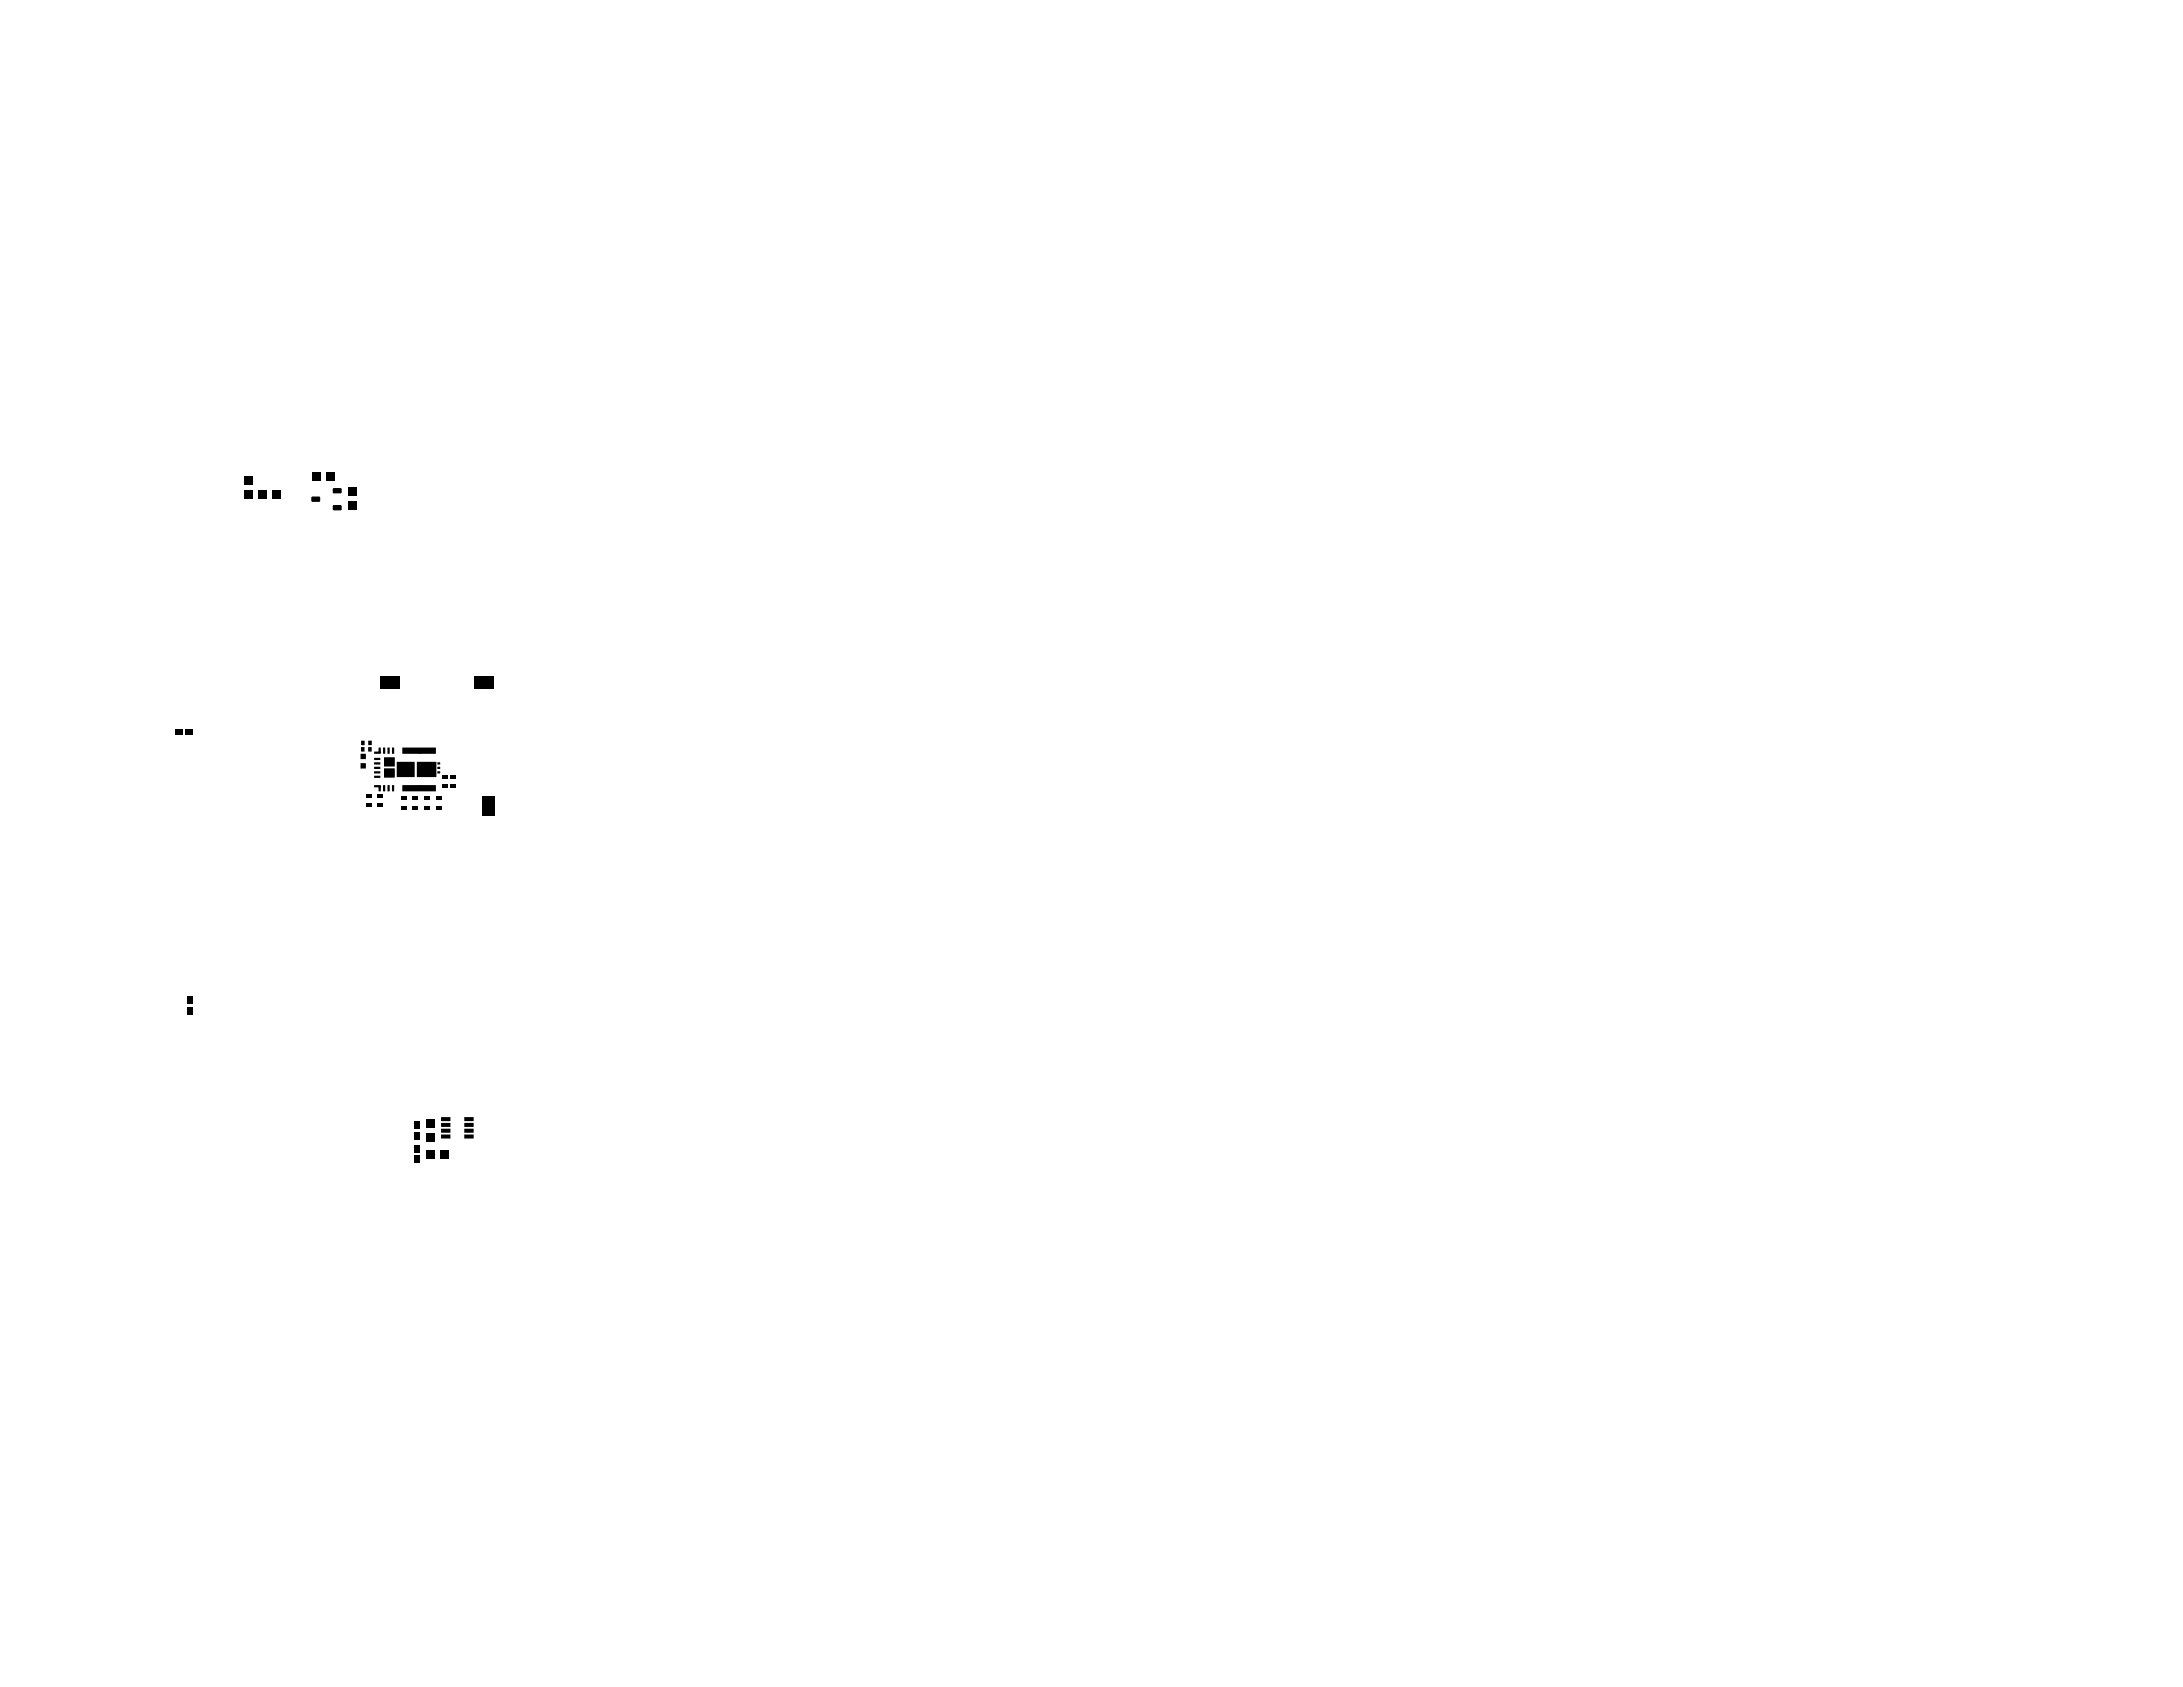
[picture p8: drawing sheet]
<svg xmlns="http://www.w3.org/2000/svg" width="279mm" height="216mm" viewBox="0 0 279 216" stroke-linecap="round" stroke-linejoin="round" font-family="sans-serif">
<g fill="#000">
<path d="M39.9 63.6l.1-.1v.2h-.2zM39.8 64.1h.2v.1zM40.8 64.1h.2l-.2 .1zM40.8 63.5l.2 .2h-.2zM42.6 64.7l.2-.1v.2h-.2zM42.6 65.1h.2v.2zM42.6 62.5h.2v.1h-.2zM42.6 63h.2v.1zM43.6 65.1h.1l-.1 .2zM43.6 64.6l.1 .2h-.1zM43.6 63h.1l-.1 .1zM43.6 62.5l.1 .1h-.1z"/>
<path d="M46.1 98.3l.1 .1zM46.1 97.1l.1 .1zM46.2 96.1l.1 .1zM46.2 95.3l.1 .1zM46.6 95.6l.1 .1zM46.6 94.8h.1zM47.1 96.1l.1 .1zM47.1 95.3l.1 .1zM47.5 95.6l.1 .1zM47.5 94.8h.1zM47.9 97.2v.1zM47.9 98.9v.1z"/>
<path d="M47.9 99.5v.1zM48.6 97h.1zM48.6 97.6h.1zM48.6 98.1l.1 .1zM48.6 98.7l.1 .1zM48.6 99.3h.1zM47.9 96.2h.5l.1-.5h.2v.8h-.8zM49 96.4l.1 .1zM49.2 96.9h1.3v1.2h-1.3zM49.6 96.4l.1 .1zM49.8 95.7h.1zM50.2 96.4v.1z"/>
<path d="M50.4 95.7h.1zM49.2 98.4l1.3-.1v1.2h-1.3zM50.8 97.5h2.3v1.9l-2.3 .1zM51.5 95.7h4.3v.7l-4.3 .1zM53.4 97.5h2.4v1.9l-2.4 .1zM56 97.6h.3v.2h-.3zM56 98.7h.3v.3h-.3zM56 98.2l.3-.1v.3h-.3zM47.9 100.5h.8v.8h-.2l-.1-.5h-.5zM49 101.2l.1 .1zM49.6 101.2l.1 .1zM49.8 100.5h.1z"/>
<path d="M50.2 101.2v.1zM50.4 100.5h.1zM51.5 100.5h4.2l.1 .8h-4.3zM56.4 145.7h.1zM56.4 144.9l.1 .1zM56.4 144.2h.1zM56.4 143.4l.1 .1zM57.6 145.2v.1zM57.6 143.7v.1zM59.4 143.4l.1 .1zM59.4 144.2h.1zM59.4 144.9l.1 .1z"/>
<path d="M59.4 145.7h.1zM60.6 143.7v.1zM60.6 145.2v.1z"/>
<circle cx="53.6" cy="96.2" r=".23"/>
<circle cx="53.6" cy="100.7" r=".23"/>
</g>
<g fill="#000">
<path d="M31.3 60.9h1.1v1.2h-1.1z" fill-rule="evenodd"/>
<path d="M31.3 62.7h1.1v1.2h-1.1z" fill-rule="evenodd"/>
<path d="M33 62.8h1.2v1.1h-1.2z" fill-rule="evenodd"/>
<path d="M34.9 62.8h1.1v1.1h-1.1z" fill-rule="evenodd"/>
<path d="M39.9 60.4h1.1v1.1h-1.1z" fill-rule="evenodd"/>
<path d="M39.8 63.7l.2-.2h.8l.2 .2v.4l-.2 .1h-.8l-.2-.1z" fill-rule="evenodd"/>
<path d="M41.7 60.4h1.2v1.1h-1.2z" fill-rule="evenodd"/>
<path d="M42.6 64.8l.2-.2h.8l.1 .2v.3l-.1 .2h-.8l-.2-.2z" fill-rule="evenodd"/>
<path d="M42.6 62.6l.2-.1h.8l.1 .1v.4l-.1 .1h-.8l-.2-.1z" fill-rule="evenodd"/>
<path d="M44.5 64.1h1.1v1.2h-1.1z" fill-rule="evenodd"/>
<path d="M44.5 62.3h1.1v1.1h-1.1z" fill-rule="evenodd"/>
<path d="M22.4 93.4h.9v.6h-.9z" fill-rule="evenodd"/>
<path d="M23.8 93.4h.9v.6h-.9z" fill-rule="evenodd"/>
<path d="M46.3 95.6l.4 .1-.1 .5-.4-.1z" fill-rule="evenodd"/>
<path d="M46.2 94.8h.5l-.1 .6-.4-.1z" fill-rule="evenodd"/>
<path d="M46.2 97.7h.6v.7l-.7-.1z" fill-rule="evenodd"/>
<path d="M46.2 96.5h.6v.7l-.7-.1z" fill-rule="evenodd"/>
<path d="M47.2 95.6l.4 .1-.1 .5-.4-.1z" fill-rule="evenodd"/>
<path d="M47.1 94.8h.5l-.1 .6-.4-.1z" fill-rule="evenodd"/>
<path d="M47.9 97h.7l.1 .2-.8 .1z" fill-rule="evenodd"/>
<path d="M47.9 97.6h.7l.1 .2h-.8z" fill-rule="evenodd"/>
<path d="M47.9 98.2l.7-.1 .1 .3h-.8z" fill-rule="evenodd"/>
<path d="M47.9 98.8l.7-.1 .1 .2-.8 .1z" fill-rule="evenodd"/>
<path d="M47.9 99.3h.7l.1 .2-.8 .1z" fill-rule="evenodd"/>
<path d="M49 95.7h.3v.8l-.3-.1z" fill-rule="evenodd"/>
<path d="M49.6 95.7h.3l-.1 .8-.2-.1z" fill-rule="evenodd"/>
<path d="M50.2 95.7h.3l-.1 .8-.2-.1z" fill-rule="evenodd"/>
<path d="M48.7 86.5h2.5v1.6h-2.5z" fill-rule="evenodd"/>
<path d="M56.6 99.3h.7v.4h-.7z" fill-rule="evenodd"/>
<path d="M57.6 99.3h.7v.4h-.7z" fill-rule="evenodd"/>
<path d="M60.6 86.5h2.5v1.6h-2.5z" fill-rule="evenodd"/>
<path d="M46.8 101.7h.7v.4h-.7z" fill-rule="evenodd"/>
<path d="M46.8 102.8h.7v.5h-.7z" fill-rule="evenodd"/>
<path d="M48.3 101.6h.7v.5h-.7z" fill-rule="evenodd"/>
<path d="M48.3 102.8h.7v.4h-.7z" fill-rule="evenodd"/>
<path d="M49 100.5h.3v.8l-.3-.1z" fill-rule="evenodd"/>
<path d="M49.6 100.5h.3l-.1 .8-.2-.1z" fill-rule="evenodd"/>
<path d="M50.2 100.5h.3l-.1 .8-.2-.1z" fill-rule="evenodd"/>
<path d="M51.3 102h.7v.4h-.7z" fill-rule="evenodd"/>
<path d="M51.3 103.1h.7v.5h-.7z" fill-rule="evenodd"/>
<path d="M52.8 103.1h.7v.5h-.7z" fill-rule="evenodd"/>
<path d="M52.8 102h.7v.4h-.7z" fill-rule="evenodd"/>
<path d="M54.3 103.1h.7v.5h-.7z" fill-rule="evenodd"/>
<path d="M54.3 102h.7v.4h-.7z" fill-rule="evenodd"/>
<path d="M55.8 103.1h.7v.5h-.7z" fill-rule="evenodd"/>
<path d="M55.8 102h.7v.4h-.7z" fill-rule="evenodd"/>
<path d="M56.6 100.4h.7v.4h-.7z" fill-rule="evenodd"/>
<path d="M57.6 100.4h.7v.4h-.7z" fill-rule="evenodd"/>
<path d="M61.8 101.9h1.6v2.5h-1.6z" fill-rule="evenodd"/>
<path d="M24 127.5h.6v.9h-.6z" fill-rule="evenodd"/>
<path d="M24 128.9h.6v.9h-.6z" fill-rule="evenodd"/>
<path d="M53.1 143.5h.7v.9h-.7z" fill-rule="evenodd"/>
<path d="M53.1 144.9h.7v.9h-.7z" fill-rule="evenodd"/>
<path d="M53.1 146.6h.6v.9h-.6z" fill-rule="evenodd"/>
<path d="M53.1 147.9h.6v.9h-.6z" fill-rule="evenodd"/>
<path d="M54.5 147.2h1.1v1h-1.1z" fill-rule="evenodd"/>
<path d="M54.5 143.2h1.1v1.1h-1.1z" fill-rule="evenodd"/>
<path d="M54.5 145h1.1v1.1h-1.1z" fill-rule="evenodd"/>
<path d="M56.3 147.2h1.2v1h-1.2z" fill-rule="evenodd"/>
<path d="M56.5 145.2h1.1v.5h-1.1z" fill-rule="evenodd"/>
<path d="M56.4 144.5h1.2v.4l-1.1 .1z" fill-rule="evenodd"/>
<path d="M56.5 143.7h1.1v.5h-1.1z" fill-rule="evenodd"/>
<path d="M56.5 143h1.1v.4l-1.1 .1z" fill-rule="evenodd"/>
<path d="M59.4 143h1.2v.4l-1.1 .1z" fill-rule="evenodd"/>
<path d="M59.4 143.8l1.2-.1v.5h-1.1z" fill-rule="evenodd"/>
<path d="M59.4 144.5h1.2v.4l-1.1 .1z" fill-rule="evenodd"/>
<path d="M59.4 145.3l1.2-.1v.5h-1.1z" fill-rule="evenodd"/>
</g>
<path d="M48.5 96.3h.1M48.5 100.7h.1" fill="none" stroke="#000" stroke-width=".26"/>
</svg>
